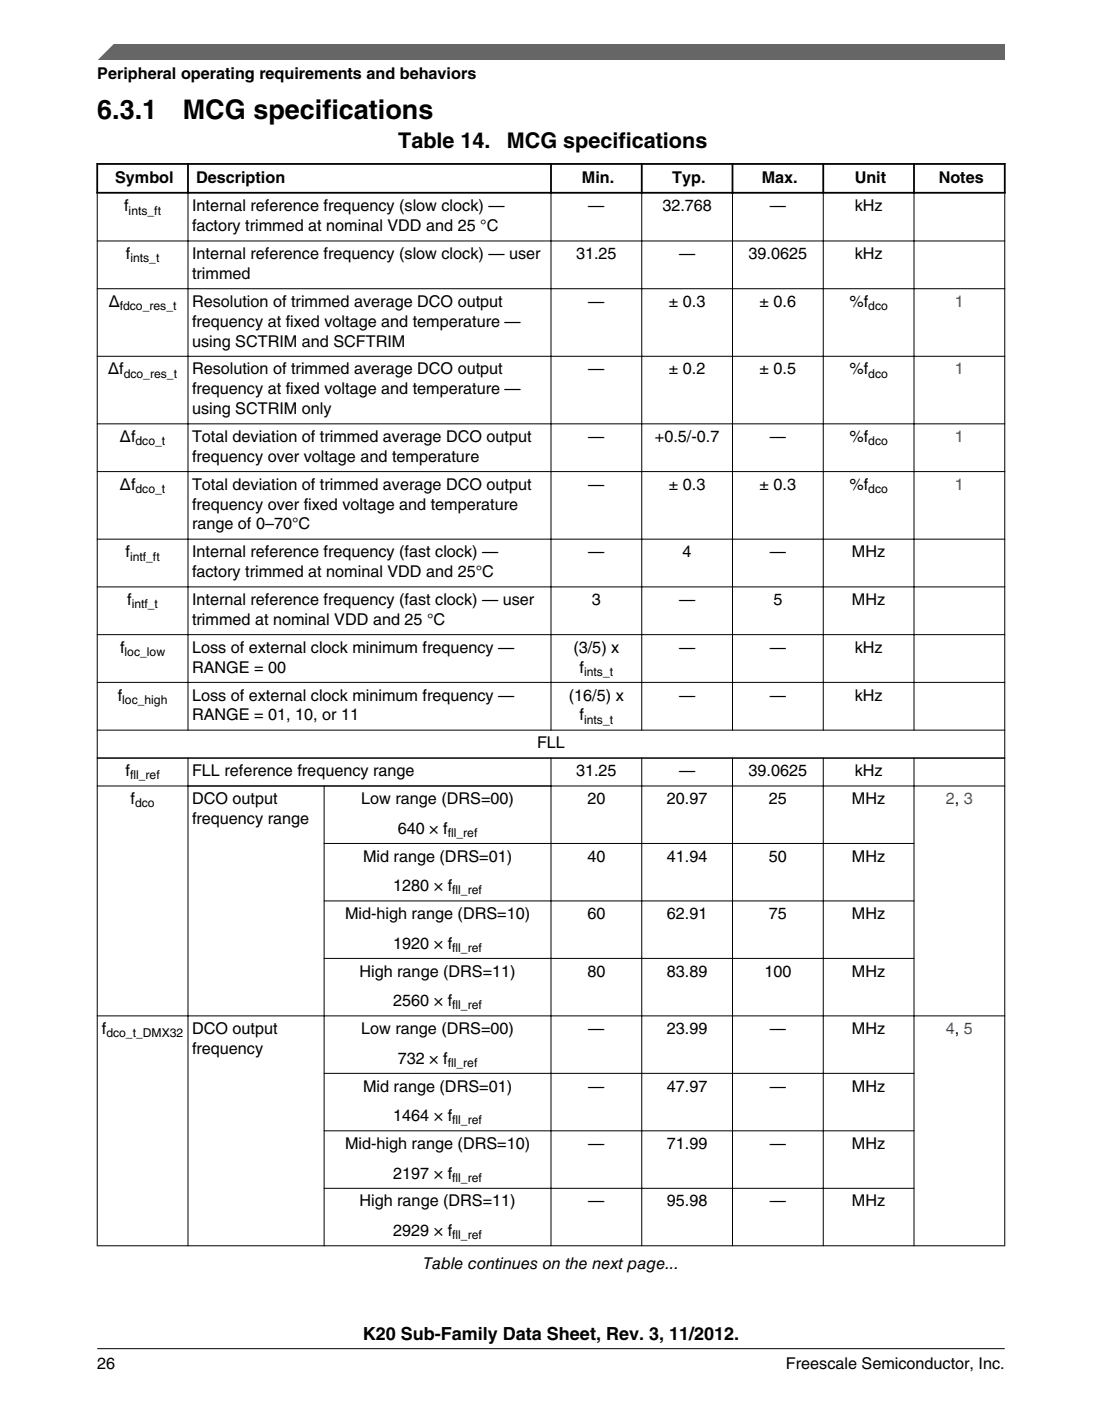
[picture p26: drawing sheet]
<svg xmlns="http://www.w3.org/2000/svg" width="216mm" height="274mm" viewBox="0 0 216 274" stroke-linecap="round" stroke-linejoin="round" font-family="sans-serif">
<defs><g id="words">
<g font-size="5.3">
<text x="19" y="23.2">6.3.1</text>
<text x="35.8" y="23.2">MCG specifications</text>
</g>
<g font-size="4.2">
<text x="78" y="29">Table 14.</text>
<text x="99.3" y="29">MCG specifications</text>
</g>
<text font-size="3.5" x="71.1" y="262.3">K20 Sub-Family Data Sheet, Rev. 3, 11/2012.</text>
<g font-size="3.2">
<text x="19" y="15.5">Peripheral operating requirements and behaviors</text>
<text x="22.6" y="35.7">Symbol</text>
<text x="38.4" y="35.7">Description</text>
<text x="114" y="35.7">Min.</text>
<text x="131.7" y="35.7">Typ.</text>
<text x="149.2" y="35.7">Max.</text>
<text x="167.4" y="35.7">Unit</text>
<text x="183.9" y="35.7">Notes</text>
<text x="24.3" y="41.4">f</text>
<text x="37.6" y="41.4">Internal reference frequency (slow clock) —</text>
<text x="115.3" y="41.4">—</text>
<text x="129.8" y="41.4">32.768</text>
<text x="150.8" y="41.4">—</text>
<text x="167.4" y="41.4">kHz</text>
<text x="37.6" y="45.3">factory trimmed at nominal VDD and 25 °C</text>
<text x="24.7" y="50.7">f</text>
<text x="37.6" y="50.7">Internal reference frequency (slow clock) — user</text>
<text x="112.9" y="50.7">31.25</text>
<text x="133" y="50.7">—</text>
<text x="146.7" y="50.7">39.0625</text>
<text x="167.4" y="50.7">kHz</text>
<text x="37.6" y="54.6">trimmed</text>
<text x="21.3" y="60.1">Δ</text>
<text x="37.6" y="60.1">Resolution of trimmed average DCO output</text>
<text x="37.6" y="64">frequency at fixed voltage and temperature —</text>
<text x="115.3" y="60.1">—</text>
<text x="131" y="60.1">± 0.3</text>
<text x="148.8" y="60.1">± 0.6</text>
<text x="166.4" y="60.1">%f</text>
<text x="37.6" y="67.9">using SCTRIM and SCFTRIM</text>
<text x="21.2" y="73.3">Δf</text>
<text x="37.6" y="73.3">Resolution of trimmed average DCO output</text>
<text x="37.6" y="77.2">frequency at fixed voltage and temperature —</text>
<text x="115.3" y="73.3">—</text>
<text x="131" y="73.3">± 0.2</text>
<text x="148.8" y="73.3">± 0.5</text>
<text x="166.4" y="73.3">%f</text>
<text x="37.6" y="81.1">using SCTRIM only</text>
<text x="23.5" y="86.5">Δf</text>
<text x="37.6" y="86.5">Total deviation of trimmed average DCO output</text>
<text x="115.3" y="86.5">—</text>
<text x="128.3" y="86.5">+0.5/-0.7</text>
<text x="150.8" y="86.5">—</text>
<text x="166.4" y="86.5">%f</text>
<text x="23.5" y="95.9">Δf</text>
<text x="37.6" y="90.4">frequency over voltage and temperature</text>
<text x="37.6" y="95.9">Total deviation of trimmed average DCO output</text>
<text x="115.3" y="95.9">—</text>
<text x="131" y="95.9">± 0.3</text>
<text x="148.8" y="95.9">± 0.3</text>
<text x="166.4" y="95.9">%f</text>
<text x="37.6" y="99.8">frequency over fixed voltage and temperature</text>
<text x="37.6" y="103.7">range of 0–70°C</text>
<text x="24.6" y="109.1">f</text>
<text x="37.6" y="109.1">Internal reference frequency (fast clock) —</text>
<text x="37.6" y="113">factory trimmed at nominal VDD and 25°C</text>
<text x="115.3" y="109.1">—</text>
<text x="133.7" y="109.1">4</text>
<text x="150.8" y="109.1">—</text>
<text x="166.9" y="109.1">MHz</text>
<text x="24.9" y="118.5">f</text>
<text x="37.6" y="118.5">Internal reference frequency (fast clock) — user</text>
<text x="116" y="118.5">3</text>
<text x="133" y="118.5">—</text>
<text x="151.5" y="118.5">5</text>
<text x="166.9" y="118.5">MHz</text>
<text x="37.6" y="122.4">trimmed at nominal VDD and 25 °C</text>
<text x="23.5" y="127.8">f</text>
<text x="37.6" y="127.8">Loss of external clock minimum frequency —</text>
<text x="37.6" y="131.7">RANGE = 00</text>
<text x="112.3" y="127.8">(3/5) x</text>
<text x="113.6" y="131.7">f</text>
<text x="133" y="127.8">—</text>
<text x="150.8" y="127.8">—</text>
<text x="167.4" y="127.8">kHz</text>
<text x="23.1" y="137.2">f</text>
<text x="37.6" y="137.2">Loss of external clock minimum frequency —</text>
<text x="111.5" y="137.2">(16/5) x</text>
<text x="133" y="137.2">—</text>
<text x="150.8" y="137.2">—</text>
<text x="167.4" y="137.2">kHz</text>
<text x="37.6" y="141.1">RANGE = 01, 10, or 11</text>
<text x="113.6" y="141.1">f</text>
<text x="105.2" y="146.5">FLL</text>
<text x="24.6" y="152">f</text>
<text x="37.6" y="152">FLL reference frequency range</text>
<text x="112.9" y="152">31.25</text>
<text x="133" y="152">—</text>
<text x="146.7" y="152">39.0625</text>
<text x="167.4" y="152">kHz</text>
<text x="25.6" y="157.5">f</text>
<text x="37.6" y="157.5">DCO output</text>
<text x="37.6" y="161.3">frequency range</text>
<text x="70.8" y="157.5">Low range (DRS=00)</text>
<text x="115.1" y="157.5">20</text>
<text x="130.6" y="157.5">20.97</text>
<text x="150.6" y="157.5">25</text>
<text x="166.9" y="157.5">MHz</text>
<text x="77.9" y="163.2">640 × f</text>
<text x="71.1" y="168.7">Mid range (DRS=01)</text>
<text x="115.1" y="168.7">40</text>
<text x="130.6" y="168.7">41.94</text>
<text x="150.6" y="168.7">50</text>
<text x="166.9" y="168.7">MHz</text>
<text x="67.6" y="180">Mid-high range (DRS=10)</text>
<text x="77" y="174.5">1280 × f</text>
<text x="115.1" y="180">60</text>
<text x="130.6" y="180">62.91</text>
<text x="150.6" y="180">75</text>
<text x="166.9" y="180">MHz</text>
<text x="77" y="185.8">1920 × f</text>
<text x="70.4" y="191.2">High range (DRS=11)</text>
<text x="115.1" y="191.2">80</text>
<text x="130.6" y="191.2">83.89</text>
<text x="149.8" y="191.2">100</text>
<text x="166.9" y="191.2">MHz</text>
<text x="77" y="197">2560 × f</text>
<text x="20" y="202.5">f</text>
<text x="37.6" y="202.5">DCO output</text>
<text x="70.8" y="202.5">Low range (DRS=00)</text>
<text x="115.3" y="202.5">—</text>
<text x="130.6" y="202.5">23.99</text>
<text x="150.8" y="202.5">—</text>
<text x="166.9" y="202.5">MHz</text>
<text x="37.6" y="206.4">frequency</text>
<text x="77.9" y="208.3">732 × f</text>
<text x="71.1" y="213.7">Mid range (DRS=01)</text>
<text x="115.3" y="213.7">—</text>
<text x="130.6" y="213.7">47.97</text>
<text x="150.8" y="213.7">—</text>
<text x="166.9" y="213.7">MHz</text>
<text x="77" y="219.5">1464 × f</text>
<text x="67.6" y="225">Mid-high range (DRS=10)</text>
<text x="115.3" y="225">—</text>
<text x="130.6" y="225">71.99</text>
<text x="150.8" y="225">—</text>
<text x="166.9" y="225">MHz</text>
<text x="77" y="230.8">2197 × f</text>
<text x="70.4" y="236.2">High range (DRS=11)</text>
<text x="115.3" y="236.2">—</text>
<text x="130.6" y="236.2">95.98</text>
<text x="150.8" y="236.2">—</text>
<text x="166.9" y="236.2">MHz</text>
<text x="77" y="242">2929 × f</text>
<text x="82.9" y="248.5">Table continues on the next page...</text>
<text x="19.1" y="268">26</text>
<text x="154" y="268">Freescale Semiconductor, Inc.</text>
</g>
<g font-size="3.2" fill="#00f">
<text x="187.1" y="60.1">1</text>
<text x="187.1" y="73.3">1</text>
<text x="187.1" y="86.5">1</text>
<text x="187.1" y="95.9">1</text>
<text x="185.3" y="157.5">2, 3</text>
<text x="185.3" y="202.5">4, 5</text>
</g>
<g font-size="2.4">
<text x="25.2" y="42">ints_ft</text>
<text x="25.5" y="51.4">ints_t</text>
<text x="23.5" y="60.7">fdco_res_t</text>
<text x="170.1" y="60.7">dco</text>
<text x="24.2" y="74">dco_res_t</text>
<text x="170.1" y="74">dco</text>
<text x="26.6" y="87.2">dco_t</text>
<text x="170.1" y="87.2">dco</text>
<text x="26.6" y="96.5">dco_t</text>
<text x="170.1" y="96.5">dco</text>
<text x="25.5" y="109.8">intf_ft</text>
<text x="25.8" y="119.1">intf_t</text>
<text x="24.4" y="128.5">loc_low</text>
<text x="23.9" y="137.8">loc_high</text>
<text x="114.4" y="132.3">ints_t</text>
<text x="114.4" y="141.7">ints_t</text>
<text x="25.5" y="152.6">fll_ref</text>
<text x="26.5" y="158.1">dco</text>
<text x="87.7" y="163.9">fll_ref</text>
<text x="88.6" y="175.1">fll_ref</text>
<text x="88.6" y="186.4">fll_ref</text>
<text x="88.6" y="197.6">fll_ref</text>
<text x="20.8" y="203.1">dco_t_DMX32</text>
<text x="87.7" y="208.9">fll_ref</text>
<text x="88.6" y="220.1">fll_ref</text>
<text x="88.6" y="231.4">fll_ref</text>
<text x="88.6" y="242.7">fll_ref</text>
</g>
</g></defs>
<path d="M18.9 32.1h178.1M18.9 37.7h178.1M19 31.9v6M36.8 31.9v6M107.9 31.9v6M125.7 31.9v6M143.5 31.9v6M161.3 31.9v6M179.1 31.9v6M196.8 31.9v6" fill="none" stroke="#000" stroke-width=".35"/>
<g fill="none" stroke="#000" stroke-width=".2">
<path d="M19 37.9v206.1M36.8 37.5v105.6M107.9 37.5v105.6M125.7 37.5v105.6M143.5 37.5v105.6M161.3 37.5v105.6M179.1 37.5v105.6M196.8 37.9v206.1M19 47.2h177.9M19 56.5h177.9M19 69.8h177.9M19 83h177.9"/>
<path d="M19 92.3h177.9M19 105.6h177.9M19 114.9h177.9M19 124.3h177.9M19 133.6h177.9M19 143h177.9M19 148.4h177.9M19 153.9h177.9M36.8 148.3v95.7M63.5 153.8v90.2M107.9 148.3v95.7M125.7 148.3v95.7"/>
<path d="M143.5 148.3v95.7M161.3 148.3v95.7M179.1 148.3v95.7M63.4 165.2h115.8M63.4 176.4h115.8M19 198.9h177.9M63.4 187.7h115.8M63.4 210.2h115.8M63.4 221.4h115.8M63.4 232.7h115.8M19 243.9h177.9"/>
</g>
<path d="M19 11.7l5.7-3.1 172.2 .1v3z" fill="#666"/>
<path d="M22.5 8.6l-3.1 3.1" fill="none" stroke="#666" stroke-width=".28"/>
<path d="M19 264.1h177.8" fill="none" stroke="#000" stroke-width=".2"/>
<use href="#words"/>
</svg>
